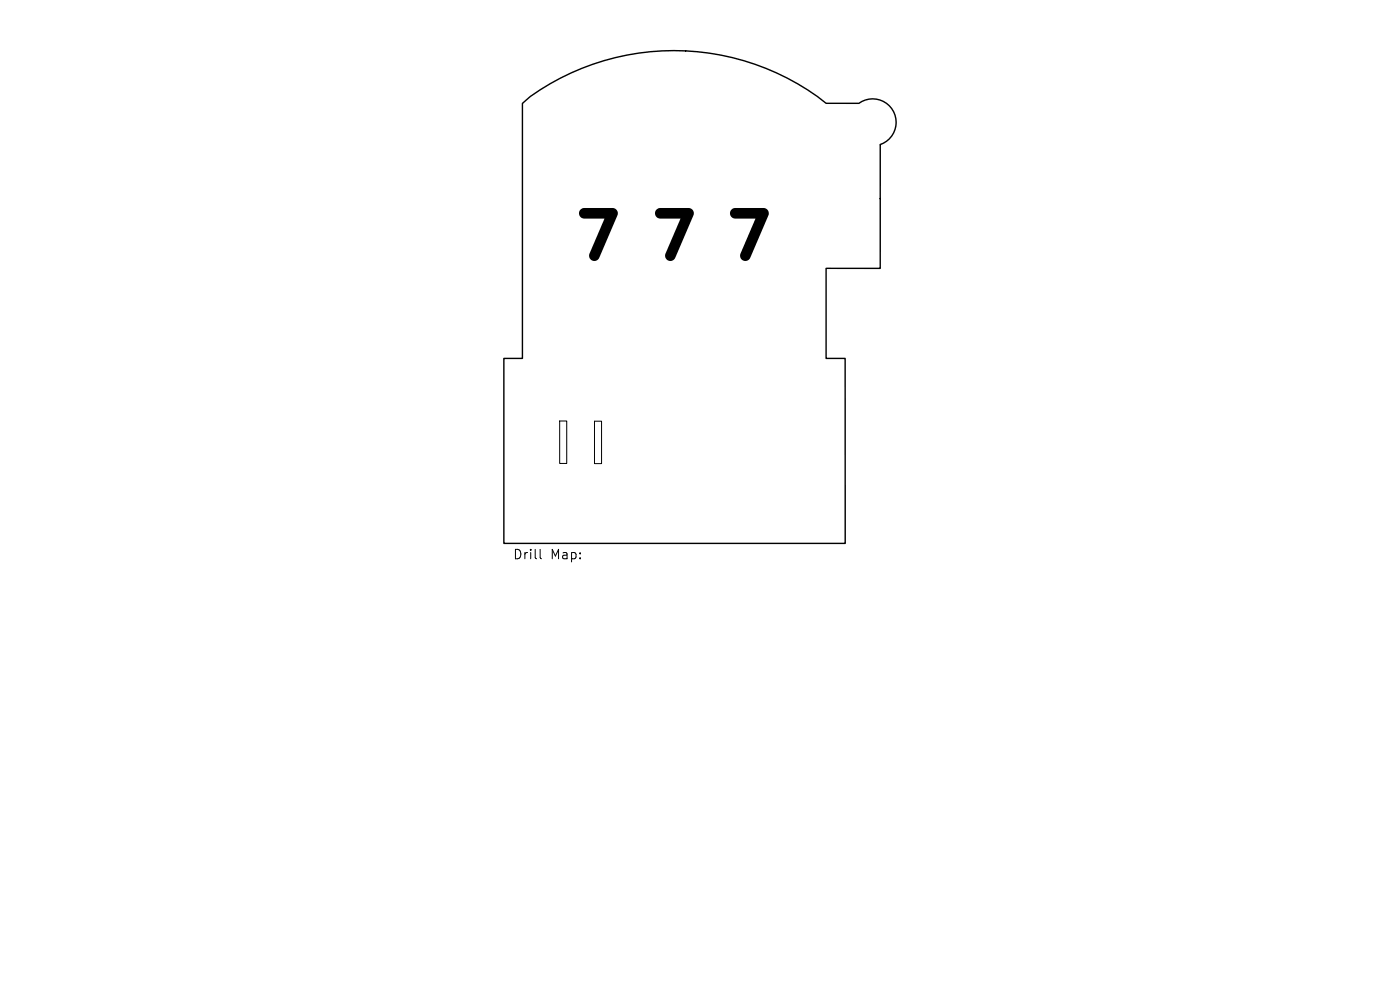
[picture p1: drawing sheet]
<svg xmlns="http://www.w3.org/2000/svg" width="297mm" height="210mm" viewBox="0 0 297 210" stroke-linecap="round" stroke-linejoin="round" font-family="sans-serif">
<defs><g id="words">
<g font-size="2.8">
<text x="108.7" y="118.9">Drill</text>
<text x="116.8" y="118.9">Map:</text>
</g>
</g></defs>
<path d="M118.7 89.3h1.5v9h-1.5zM126.1 89.3h1.5v9h-1.5zM114.6 116.5v1.7l.3 .3" fill="none" stroke="#000" stroke-width=".21"/>
<path d="M110.8 21.9a44.6 44.6 0 0 1 12.6-7.4 52.3 52.3 0 0 1 51.9 7.4h6.9a5 5 0 0 1 7.4 1.8 5 5 0 0 1-2.9 7v26.2h-11.4v19.1h4v39.3h-72.4v-39.3h3.9z" fill="none" stroke="#000" stroke-width=".3"/>
<path d="M123.1 44.6l.4-.4 .4-.1h6.1a1.12 1.12 0 0 1 1 1.6l-3.9 9a1.13 1.13 0 0 1-1.5 .6 1.13 1.13 0 0 1-.5-1.5l3.1-7.4h-4.3a1.13 1.13 0 0 1-1-.7 1.13 1.13 0 0 1 .2-1.1zM139.2 44.6l.4-.4 .5-.1h6a1.12 1.12 0 0 1 1 1.6l-3.9 9a1.12 1.12 0 0 1-1.4 .6 1.12 1.12 0 0 1-.6-1.5l3.2-7.4h-4.3a1.13 1.13 0 0 1-1-.7 1.13 1.13 0 0 1 .1-1.1zM155.1 44.6l.4-.4 .5-.1h6a1.12 1.12 0 0 1 1 1.6l-3.8 9a1.13 1.13 0 0 1-1.5 .6 1.13 1.13 0 0 1-.6-1.5l3.2-7.4h-4.3a1.13 1.13 0 0 1-1-.7 1.13 1.13 0 0 1 .1-1.1z" fill="#000"/>
<use href="#words"/>
</svg>
